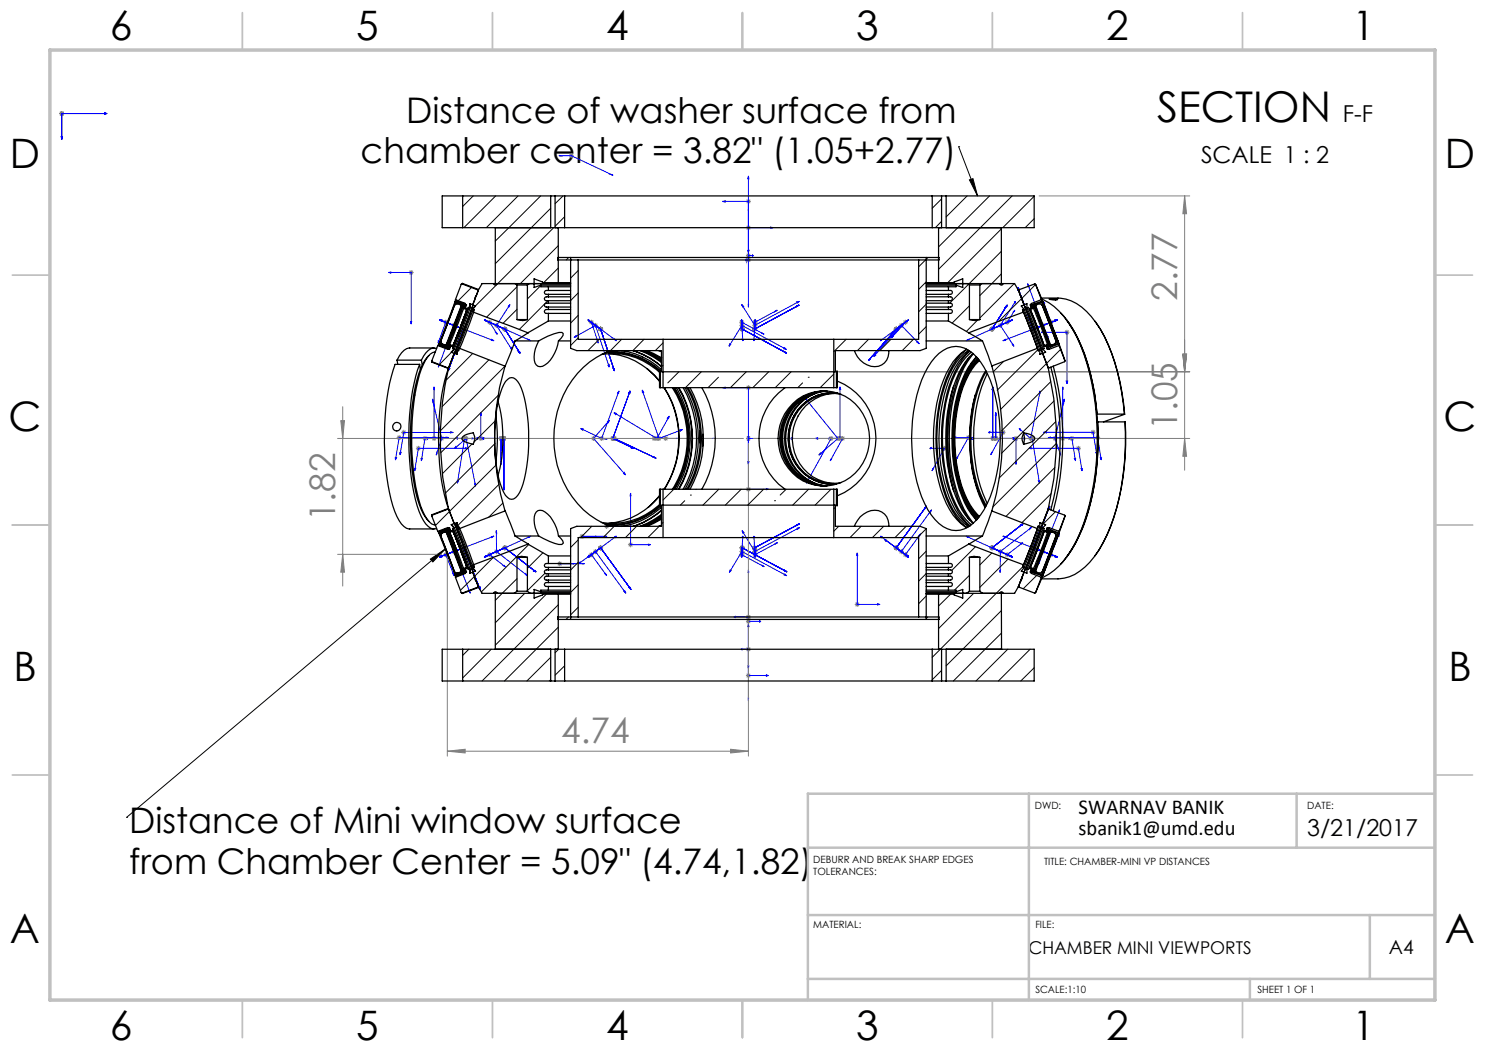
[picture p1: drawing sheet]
<svg xmlns="http://www.w3.org/2000/svg" width="297mm" height="210mm" viewBox="0 0 297 210" stroke-linecap="round" stroke-linejoin="round" font-family="sans-serif">
<defs><g id="words">
<text font-size="8.5" x="231.4" y="24.4">SECTION</text>
<g font-size="8.1">
<text x="22" y="8">6</text>
<text x="71.2" y="8">5</text>
<text x="121.2" y="8">4</text>
<text x="171.3" y="8">3</text>
<text x="221.3" y="8">2</text>
<text x="270.5" y="8">1</text>
<text x="2" y="33.6">D</text>
<text x="289" y="33.6">D</text>
<text x="1.7" y="86.1">C</text>
<text x="288.7" y="86.1">C</text>
<text x="2.7" y="136.1">B</text>
<text x="289.7" y="136.1">B</text>
<text x="2" y="188.6">A</text>
<text x="289" y="188.6">A</text>
<text x="22" y="208">6</text>
<text x="71.2" y="208">5</text>
<text x="121.2" y="208">4</text>
<text x="171.3" y="208">3</text>
<text x="221.3" y="208">2</text>
<text x="270.5" y="208">1</text>
</g>
<g font-size="7.1">
<text x="81.3" y="24.5">Distance of washer surface from</text>
<text x="72.1" y="32.6">chamber center = 3.82&quot; (1.05+2.77)</text>
<text x="25.9" y="166.7">Distance of Mini window surface</text>
<text x="25.9" y="174.7">from Chamber Center = 5.09&quot; (4.74,1.82)</text>
</g>
<g font-size="7.1" fill="#808080">
<text x="235.4" y="60.2" transform="rotate(-90 235.4 60.2)">2.77</text>
<text x="235.4" y="86.1" transform="rotate(-90 235.4 86.1)">1.05</text>
<text x="67" y="104.2" transform="rotate(-90 67 104.2)">1.82</text>
<text x="112.3" y="148.7">4.74</text>
</g>
<g font-size="4.7">
<text x="268.5" y="24.3">F-F</text>
<text x="240.2" y="32.6">SCALE 1 : 2</text>
<text x="261.4" y="167.2">3/21/2017</text>
</g>
<g font-size="4.2">
<text x="215.7" y="162.8">SWARNAV BANIK</text>
<text x="215.7" y="167">sbanik1@umd.edu</text>
</g>
<text font-size="3.9" x="277.8" y="190.9">A4</text>
<text font-size="3.5" x="205.7" y="190.9">CHAMBER MINI VIEWPORTS</text>
<g font-size="2">
<text x="207" y="161.8">DWD:</text>
<text x="261.4" y="161.8">DATE:</text>
<text x="162.6" y="172.6">DEBURR AND BREAK SHARP EDGES</text>
<text x="208.8" y="172.9">TITLE: CHAMBER-MINI VP DISTANCES</text>
<text x="162.6" y="175.1">TOLERANCES:</text>
<text x="162.6" y="185.5">MATERIAL:</text>
<text x="207.1" y="185.7">FILE:</text>
<text x="207.1" y="198.6">SCALE:1:10</text>
<text x="251.5" y="198.6">SHEET 1 OF 1</text>
</g>
</g></defs>
<path d="M191.7 29.3h.1M191.7 29.3l3.8 9.9M193.9 36l.7-.3 .9 3.5zM86.1 111.8l2.9-2-2.4 2.6zM89 109.8l-63.7 53.7M25.3 163.5h.1" fill="none" stroke="#000" stroke-width=".2"/>
<g fill="none" stroke="#00f" stroke-width=".2">
<path d="M12.2 27.3h.3l-.2 .6zM20.9 22.6l.5 .1-.5 .1zM21.4 22.7h-9.1v5.2M111.8 31.1l.3 .1zM111.8 31.1h2.5l8.3 4M122.1 34.9l.5 .2zM149.7 35.2l.1 .6h-.3zM149.7 35.2v26.2M77.7 54.5l.5-.1v.2zM77.7 54.5h4.5v10.3M144.5 40.3l.6-.1v.2zM144.5 40.3h5.2"/>
<path d="M149.2 52h.5M149.2 51.9v.2zM149.5 50.1h.3l-.1 .5zM149.7 41.7v.5v-.5M149.7 51.1h.9M149.7 45.5h4.9M150.5 51l.1 .1-.1 .2zM154.1 45.4l.5 .1-.5 .2zM203.6 57.5l.2 .4-.2 .1zM203.6 57.5l3.1 8.3 4.8-1.8M205.5 56.8l.2 .4zM205.5 56.8l3.1 8.3 1 2.4"/>
<path d="M82.1 64.3h.2l-.1 .5zM86.5 79.8l.1 .5zM86.5 79.8l1.8 7.9-1.1 3.3M86.8 77.4v.5zM86.8 77.4v10.3M87.7 68.1l.2 .2-.3 .3zM87.8 72.9l-.1 .5zM87.9 64l.5 .1v.2zM87.9 64l4.8 1.8-3.1 8.3M89.7 73.7l.2 .1-.3 .3zM91.8 62.7l-.1 .3zM91.8 62.7l-4.1 10.7"/>
<path d="M96.9 64l.4 .2zM96.9 64l4.1 1.8 3 4.8M98.3 67.9l.5 .2h-.6zM98.8 68.1l-9.7-3.7-1.5 4.2M99.2 66.6l.2 .2zM99.4 66.8l-1.5-2.4 8.3 3.7M102 60.9l-.2 .5-.1-.1zM102 60.9l-2.7 4.2 3 4.8M102.3 69.5v.4l-.2-.2zM103.8 70.3l.2 .3zM105.7 67.9l.5 .2zM114.8 67.5l.4-.4 .1 .2z"/>
<path d="M114.8 67.5l4.3-2.4 2.7 8.3M117.6 64l.3 .3zM117.6 64l2.5 1.8 2.8 8.3M119.5 68.1l.2 .5zM121.6 73.1l.2-.2v.5zM122.7 73.7l.2 .4zM123 67.9l.3 .2zM123.3 68.1l-5-3.7 1.4 4.2M123.8 78.2l-.1 .5-.2-.1zM123.8 78.2l-3.5 9.5-4.1-2M126 78.2l-.1 .5-.2-.1zM126 78.2l-3.4 9.5 4.1 2"/>
<path d="M128.4 78l.3 .4-.2 .2zM128.4 78l3.4 9.7 4.7-1.8M144.5 77.5l.6-.1v.3zM144.5 77.5h5.2v20.4h4M145.8 69.2l2.6-4.1 8.9 4.8M145.9 68.7l.3 .2-.4 .3zM148.3 60.9l.4 .4-.2 .1zM148.3 64l.1 .2-.2-.1zM148.3 64l.1 1.8 8.9 4.8M148.4 67.9l.3 .1-.1 .1zM149.6 60.9l.1 .5zM150.7 68l.2-.1-.1 .2z"/>
<path d="M151 64l.1 .1-.2 .1zM151 64l-.2 4.1M152.3 66.6l.5 .2zM152.8 66.8l-4.5-2.4 .3 3.7M155 62.3l.4-.3zM155.4 62l-4.4 2.4M156.8 70.3l.5 .3zM156.9 69.5l.4 .4-.6-.2zM159.3 60.4l.5-.1-.3 .3zM159.3 61.2l.5-.2-.5 .3zM159.8 61l-8.9 4.8M159.8 60.3l-8.8 4.8-2.7-4.2"/>
<path d="M161.2 79.8l.4 .3-.2 .2zM161.2 79.8l6.4 7.9-3.8 3.3M168 77.4l.1 .5h-.2zM168 77.4v10.3M174 71.8l.1-.1-.4 .3zM174.9 70.9l.3 .2-.4 .2zM176.1 68.1l.3-.2zM178.3 67.5l2.8-3.1-5 3.7M178.5 67.3l.2-.1-.4 .3zM181.5 64.1l.2-.1-.3 .2zM181.7 64l-2.5 1.8-5.5 6.2M183.6 68.3l.2 .4-.4-.2z"/>
<path d="M183.8 68.7l-3.5-3.6-5.5 6.2M193.2 68.1l.5-.2zM198.5 77.4l.2 .5h-.3zM198.5 77.4v10.3M200.6 68.1l.4-.2 .1 .2zM201.4 61l-.2 .3zM201.4 61l-3 4.8M202.1 64.1l.4-.1-.5 .2zM202.5 64l-9.3 4.1M202.5 68.7l.3 .5-.3-.3zM202.9 60.4l.2-.1-.1 .3zM203 62l-.1 .3h-.2z"/>
<path d="M203 62l-1.6 2.4M203.1 60.3l-3 4.8 2.7 4.1M208 78.2v.5l-.1-.1zM208 78.2l-1.9 9.5-2.3-2M208.2 66.5l.6-.2v.3zM208.2 66.5h5.2v10.2M208.7 60.3l.3 .4-.3 .1zM208.7 60.3l1.5 4.1-9.6 3.7M209.5 67.1l.1 .4zM210.9 64.1l.6-.1-.5 .3zM212.5 77.4l.1 .5zM212.5 77.4v10.3"/>
<path d="M212.9 79.8l-.1 .5zM212.9 79.8l-1.9 7.9 1.1 3.3M213.3 76.2h.2l-.1 .5zM79.1 91.5h.2l-.2 .5zM80 90.5h.2l-.2 .4zM82.9 93.7h.2l-.2 .4zM84.2 91.7h.3l-.2 .4zM84.3 92.1l.7-4.4h15.8v10.3M85.5 87.6v.2l-.1-.1zM87.3 90.6l-.1 .4zM88 87.7l.5-.1-.1 .2zM89.2 87.4l.5 .1-.5 .1z"/>
<path d="M89.7 87.5h-9.9l-.7 4.5M90.1 86.4l.5 .1-.5 .1zM90.6 86.5h-9.8l-.8 4.4M90.9 89.7l2.3-2 1.9 9.5M91.2 89.4v.2l-.3 .1zM91.2 87.7l.3-.1v.2zM91.4 96.2h.3l-.2 .4zM92.9 87.7l-1.4 8.9M93.1 89.6l.5 .1-.6 .1zM93.6 89.7h-9.9l-.8 4.4M94.4 87.6l.5 .1-.5 .1zM95 96.8l.1-.1v.5z"/>
<path d="M95.3 87.7l.2-.1v.2zM96.2 82.5v.6h-.1zM96.2 82.5v5.2M96.3 87.7l.4-.1v.2zM100.2 92.3h.1l-.1 .5zM100.2 87.7v5.1M100.7 97.5h.2l-.1 .5zM116.2 85.7l.4 .1-.1 .2zM120.4 87.7h.4zM120.4 87.7h2.5l8.3 3.9M121.5 84.3l.4-.2-.2 .4zM121.9 84.1l-3.2 3.6 6.4 7.3"/>
<path d="M122.8 82.5l.5 .2-.1 .2zM122.8 82.5l8.6 5.2 2.4-4.5M124.8 94.5l.3 .5-.4-.3zM126.1 98.7l.1 .5h-.2zM126.1 98.7v10.2h4M126.3 89.4l.4 .3-.4-.1zM130.7 91.4l.5 .2zM130.8 87.7h12.2M131.7 87.7h.3zM133.4 87.7h.3zM133.8 83.2l-.1 .5-.2-.1zM135.2 87.7h.5z"/>
<path d="M135.9 86l.6-.1-.5 .3zM142.5 87.7h.5zM149.5 87.3h.3l-.1 .5zM149.6 92.3h.2l-.1 .5zM149.7 87.6l.1 .5h-.2zM149.7 87.7h9M153.3 97.7l.4 .2-.4 .1zM158.3 87.6l.4 .1-.4 .1zM161.5 96.2l-.2 .4zM163.1 87.7l.4-.1v.2zM163.1 87.7h5.4l-2.4 4.4M164.1 90.6l.2 .2-.5 .2z"/>
<path d="M165.7 87.7l.2-.1-.2 .2zM166.2 87.7l-4.9 8.9M166.3 91.7l-.2 .4zM167.6 87.6l.1 .1-.2 .1zM186 89.7l.2-.1-.1 .2zM186 89.7h2.9l-2.5 4.4M186.6 93.7l-.2 .4zM190.8 87.5l.2-.1-.1 .2zM190.8 87.5h2.9l-2.5 4.5M191.4 91.5l-.2 .5zM194.2 87.7l.2-.1v.2zM194.2 87.7h9v5.1"/>
<path d="M197.7 86.5l.2-.1-.1 .2zM197.7 86.5h2.9l-2.4 4.4M198.2 87.7l.3-.1v.2zM198.4 90.5l-.2 .4zM199.1 82.5l.1 .6h-.1zM199.1 82.5v5.2M202.6 87.6l.5 .1-.5 .1zM203.1 92.3h.2l-.1 .5zM203.8 85.7l.3 .1-.1 .2zM204.5 87.7l.5-.1v.2zM204.5 87.7h9.9l.7 4.4M205.8 89.7l.5-.1v.2z"/>
<path d="M205.8 89.7h9.9l.7 4.4M206.4 87.7l1.5 8.9M207.7 96.2h.2v.4zM208.7 86.5l.5-.1 .1 .2zM208.7 86.5h9.9l.8 4.4M209.7 87.5l.4-.1v.2zM209.7 87.5h9.8l.7 4.5M210.9 87.6l.5 .1-.5 .1zM212 90.6l.1 .4zM213.8 87.6l.2 .1-.2 .1zM214.9 91.7h.2v.4zM216.2 93.7h.3l-.1 .4z"/>
<path d="M219.1 90.5h.3v.4zM220.1 91.5h.2l-.1 .5zM87.9 111.4l.4-.3 .1 .2zM89.1 110.9l1.7 4.2M89.9 107.9l.2 .4zM89.9 107.9l4.2 10.7M90.5 114.7l.3-.1v.5zM92.7 109.6l3.3 8.3M93.9 118.2l.2 .4zM95.7 117.5l.3-.1v.5zM96.9 111.4l.3-.2 .2 .1zM97.9 110.9l3.1 2.4"/>
<path d="M98.2 107.3l.6-.1-.5 .3zM98.8 107.2l-10.9 4.2M99.3 106.1v.5l-.1-.1zM99.3 106.1v4.2l6.2 4.8M100.6 113.1h.2l.2 .2zM101 109.6l6.2 4.8M105.2 114.8l.3 .3-.3-.1zM105.7 107.4l.5-.2-.4 .3zM106.2 107.2l-9.3 4.2M106.8 114.2l.2-.1 .2 .3zM111.9 112.7h5M114.5 112.7h.3z"/>
<path d="M115.8 112.7l3.3-2.4 6.1 8.3M116 112.4l.2 .2-.4 .1zM116.3 112.7h.6zM116.4 107.3h5M117.6 111.4l2.5-1.8 6.1 8.3M117.8 111.1l.2 .2-.4 .1zM119 107.3h.3zM120.8 107.3h.6zM120.9 114.7l.2-.1 .2 .5zM121.3 105.3h5M122.9 107.3l.4-.1-.2 .3zM123.3 107.2l-5 3.7 3 4.2"/>
<path d="M123.9 105.3h.3zM124.8 118.3l.2-.1 .2 .4zM125.7 105.3h.6zM125.8 117.5l.1-.1 .3 .5zM129.7 108.8l.4 .1-.4 .2zM145.9 114.5l2.5-4.2 8.9 4.8M146 114l.2 .1-.3 .4zM148.2 111.2l.2 .1-.1 .1zM148.3 110.9l4.5 2.4M148.4 106.1l.4 .4-.2 .1zM148.4 109.6l9 4.8M148.6 107.2l.1 .3-.3-.1z"/>
<path d="M148.6 107.2l-.3 4.2M149.7 114l.1 .5h-.2zM149.7 114v26.2M150.8 107.2l.1 .2-.2 .1zM150.8 107.2l.2 4.2M150.9 111.3l.2-.1-.1 .2zM152.4 113.1l.4 .2zM155 108.7l.5-.2-.5 .3zM155.5 108.5l-4.5 2.4M157 114.1l.4 .3zM157 114.8l.3 .3-.5-.1zM159.4 104.9l.5-.1-.5 .2z"/>
<path d="M159.4 105.6l.5-.1-.4 .4zM159.9 104.8l-9 4.8M159.9 105.5l-8.9 4.8-2.6-4.2M171.4 110.6l.2 .5h-.3zM171.4 110.6v10.3h4.6M176.1 107.2l.3 .1-.1 .2zM176.1 107.2l5.6 4.2M176.9 107.9l.4 .1-.1 .3zM181.6 111.1l.1 .3-.3-.1zM184.1 106.8l-.2 .4-.1-.1zM184.1 106.8l-3 4.1M185.3 101.2l-.2 .5-.2-.1z"/>
<path d="M185.3 101.2l-6.1 8.4M185.9 102.4l.4-.4-.2 .5zM186.3 102l-6 8.3-3.4-2.4M193.2 107.2l.5 .2-.2 .1zM193.2 107.2l8.2 3.7 3.1-2.4M200 114.1l.1-.1-.1 .5zM200.6 107.2l.5 .1-.1 .2zM202 111.3l.2-.1 .3 .2zM204.1 108.7l.4-.2-.2 .3zM204.2 104.9l.4-.1-.2 .2zM204.6 104.8l-6.2 4.8 4.1 1.8M206 105.6l.3-.1-.3 .4z"/>
<path d="M206.3 105.5l-6.2 4.8-.1 4.2M207.9 112.4l-.1 .3zM209.9 101.2v.5l-.2-.1zM209.9 101.2l-3.2 8.4 4.8 1.8M211 111.1l.5 .3-.6-.1zM211.8 106.8v.4l-.2-.1zM211.8 106.8l-1.6 4.1-9.6-3.7M211.9 102l-.2 .5zM211.9 102l-3.3 8.3-.8 2.4M146.8 123.4l.3-.1v.2zM146.8 123.4h2.9M148.2 129.8l.2-.1v.3z"/>
<path d="M148.2 129.8h1.5M149.6 133.2h.2l-.1 .5zM149.6 139.6l.1 .6zM149.7 124.8l.1 .5h-.2zM149.7 135.1h4M149.7 124.3h2.5M151.9 124.1l.3 .2-.3 .1zM153.3 135l.4 .1-.4 .1zM175.5 120.7l.5 .2-.5 .1z"/>
</g>
<g fill="none" stroke="#808080" stroke-width=".2">
<path d="M11.9 22.7h.9M12 22.4l.7 .7M12.3 22.2v1M12.7 22.4l-.7 .7M113.8 31.1h1M113.9 30.8l.7 .7M114.3 30.6v1M114.6 30.8l-.7 .7M149.3 39.9l.7 .7M149.7 39.8v1M150 39.9l-.7 .7M207.8 39.2h30.1"/>
<path d="M236.9 39.2l.4 3.5h-.7zM236.9 39.2v54.8M81.7 54.5h1M81.9 54.1l.7 .7M82.2 54v1M82.6 54.1l-.7 .7M149.2 52h1M149.2 40.3h1M149.2 51.1h1M149.2 45.5h1M149.3 51.6l.7 .7M149.3 50.8l.7 .7"/>
<path d="M149.3 45.2l.7 .7M149.7 45v1M149.7 50.6v1.9M150 51.6l-.7 .7M150 50.8l-.7 .7M150 45.2l-.7 .7M88.7 64.4h1M88.8 64.1l.7 .7M89.1 64v1M89.5 64.1l-.7 .7M90.3 65.1h1M90.4 64.7l.7 .7"/>
<path d="M90.8 64.6v1M91.1 64.7l-.7 .7M92.2 65.8h1M92.4 65.5l.7 .7M92.7 65.3v1M93.1 65.5l-.7 .7M97.4 64.4h1M97.6 64.1l.7 .7M97.9 64v1M98.3 64.1l-.7 .7M98.8 65.1h1M99 64.7l.7 .7"/>
<path d="M99.3 64.6v1M99.7 64.7l-.7 .7M100.5 65.8h1M100.6 65.5l.7 .7M101 65.3v1M101.3 65.5l-.7 .7M117.8 64.4h1M117.9 64.1l.7 .7M118.3 64v1M118.6 65.1h1M118.6 64.1l-.7 .7M118.7 64.7l.8 .7"/>
<path d="M119.1 64.6v1M119.5 64.7l-.8 .7M119.6 65.8h1M119.8 65.5l.7 .7M120.1 65.3v1M120.5 65.5l-.7 .7M147.8 64.4h1.1M147.9 65.1h1M147.9 65.8h1M148 64.1l.7 .7M148 64.7l.7 .7M148.1 65.5l.7 .7"/>
<path d="M148.3 64v1M148.4 64.6v1M148.4 65.3v1M148.7 64.1l-.7 .7M148.7 64.7l-.7 .7M148.8 65.5l-.7 .7M149.2 77.5h1M149.3 77.2l.7 .7M149.7 77v1.1M150 77.2l-.7 .7M150.4 65.8h1M150.5 65.1h1"/>
<path d="M150.5 64.4h1M150.6 65.5l.7 .7M150.6 64.7l.7 .7M150.6 64.1l.7 .7M150.9 65.3v1M151 64.6v1M151 64v1M151.3 65.5l-.7 .7M151.3 64.7l-.7 .7M151.3 64.1l-.7 .7M167.7 74.4h70.2M178.8 65.8h.9"/>
<path d="M178.9 65.5l.7 .7M179.2 65.3v1M179.6 65.5l-.7 .7M179.7 65.1h1.1M179.9 64.7l.7 .7M180.3 64.6v1M180.6 64.4h1M180.6 64.7l-.7 .7M180.7 64.1l.7 .7M181.1 64v1M181.4 64.1l-.7 .7M197.9 65.8h1"/>
<path d="M198 65.5l.8 .7M198.4 65.3v1M198.8 65.5l-.8 .7M199.6 65.1h1M199.7 64.7l.7 .7M200.1 64.6v1M200.4 64.7l-.7 .7M200.9 64.4h1M201.1 64.1l.7 .7M201.4 64v1M201.8 64.1l-.7 .7M206.1 65.8h1.1"/>
<path d="M206.3 65.5l.7 .7M206.7 65.3v1M207 65.5l-.7 .7M208.1 65.1h1M208.2 64.7l.8 .7M208.6 64.6v1M209 64.7l-.8 .7M209.7 64.4h1M209.8 64.1l.7 .7M210.2 64v1M210.5 64.1l-.7 .7M212.9 66.5h1"/>
<path d="M213 66.1l.7 .7M213.4 66v.9M213.7 66.1l-.7 .7M236.6 70.8h.7l-.4 3.6zM67.5 87.7h81.2M68.2 84.1h.7l-.4 3.6zM68.5 81.3v35.9M79.3 87.5h1M79.5 87.2l.7 .7M79.8 87v1M80.2 87.2l-.7 .7M80.2 86.5h1"/>
<path d="M80.4 86.1l.7 .7M80.8 86v1M81.1 86.1l-.7 .7M83.2 89.7h1M83.3 89.3l.7 .7M83.7 89.2v1M84 89.3l-.7 .7M84.6 87.3l.7 .7M85 87.2v1M85.3 87.3l-.7 .7M86.5 87.3l.7 .7M86.8 87.2v1"/>
<path d="M87.2 87.3l-.7 .7M88 87.3l.7 .7M88.3 87.2v1M88.7 87.3l-.7 .7M92.6 87.3l.7 .7M92.9 87.3l.7 .7M92.9 87.2v1M93.2 87.2v1M93.3 87.3l-.7 .7M93.6 87.3l-.7 .7M95.8 87.3l.7 .7M96.2 87.2v1"/>
<path d="M96.5 87.3l-.7 .7M99.9 87.3l.7 .7M100.2 87.2v1M100.4 87.3l.7 .7M100.6 87.3l-.7 .7M100.8 87.2v1M101.1 87.3l-.7 .7M118.4 87.3l.7 .7M118.7 87.2v1M119.1 87.3l-.7 .7M120 87.3l.7 .7M120.3 87.2v1"/>
<path d="M120.7 87.3l-.7 .7M122.2 87.3l.7 .7M122.5 87.3l.7 .7M122.6 87.2v1M122.9 87.2v1M122.9 87.3l-.7 .7M123.2 87.3l-.7 .7M130.5 87.3l.7 .7M130.8 87.2v1M131 87.3l.7 .7M131.2 87.3l-.7 .7M131.4 87.2v1"/>
<path d="M131.4 87.3l.8 .7M131.7 87.3l-.7 .7M131.8 87.2v1M132.2 87.3l-.8 .7M132.8 87.3l.7 .7M133.1 87.2v1M133.5 87.3l-.7 .7M149.2 87.7h1M149.2 97.9h1M149.3 97.5l.7 .7M149.3 87.3l.7 .7M149.7 87.2v1"/>
<path d="M149.7 88.7v62.5M150 97.5l-.7 .7M150 87.3l-.7 .7M150.7 87.7h87.2M165.9 87.3l.7 .7M166.2 87.2v1M166.6 87.3l-.7 .7M167.2 87.3l.7 .7M167.6 87.2v1M167.6 87.3l.7 .7M167.9 87.3l-.7 .7M168 87.2v1"/>
<path d="M168.2 87.3l.7 .7M168.3 87.3l-.7 .7M168.5 87.2v1M168.9 87.3l-.7 .7M188.4 89.7h1M188.5 89.3l.7 .7M188.9 89.2v1M189.2 89.3l-.7 .7M193.2 87.5h1M193.3 87.2l.7 .7M193.7 87v1M194 87.2l-.7 .7"/>
<path d="M198.2 87.3l.7 .7M198.5 87.2v1M198.8 87.3l.7 .7M198.9 87.3l-.7 .7M199.1 87.2v1M199.5 87.3l-.7 .7M200.1 86.5h1M200.3 86.1l.7 .7M200.6 86v1M201 86.1l-.7 .7M202.8 87.3l.8 .7M203.2 87.2v1"/>
<path d="M203.6 87.3l-.8 .7M205.8 87.3l.7 .7M206.1 87.3l.7 .7M206.1 87.2v1M206.4 87.2v1M206.5 87.3l-.7 .7M206.8 87.3l-.7 .7M210.6 87.3l.8 .7M211 87.2v1M211.4 87.3l-.8 .7M212.2 87.3l.7 .7M212.5 87.2v1"/>
<path d="M212.9 87.3l-.7 .7M214 87.3l.7 .7M214.4 87.2v1M214.7 87.3l-.7 .7M215.2 89.7h1M215.3 89.3l.7 .7M215.7 89.2v1M216 89.3l-.7 .7M218.1 86.5h1M218.3 86.1l.7 .7M218.6 86v1M219 86.1l-.7 .7"/>
<path d="M219 87.5h1M219.2 87.2l.7 .7M219.5 87v1M219.9 87.2l-.7 .7M236.9 87.7l.4 3.6h-.7zM67.5 110.9h20.8M68.5 110.9l.4 3.5h-.7zM88.7 110.9h1M88.8 110.6l.7 .7M89.1 110.4v1M89.5 111.8v39.4M89.5 110.6l-.7 .7"/>
<path d="M90.3 110.3h1M90.4 110l.7 .7M90.8 109.8v1M91.1 110l-.7 .7M92.2 109.6h1M92.4 109.2l.7 .7M92.7 109.1v1M93.1 109.2l-.7 .7M97.4 110.9h1M97.6 110.6l.7 .7M97.9 110.4v1M98.3 110.6l-.7 .7"/>
<path d="M98.8 110.3h1M99 110l.7 .7M99.3 109.8v1M99.7 110l-.7 .7M100.5 109.6h1M100.6 109.2l.7 .7M101 109.1v1M101.3 109.2l-.7 .7M111.4 112.7h1M111.6 112.4l.7 .7M111.9 112.2v1M112.3 112.4l-.7 .7"/>
<path d="M115.9 107.3h1M116.1 106.9l.7 .7M116.4 106.8v1M116.8 106.9l-.7 .7M117.8 110.9h1M117.9 110.6l.7 .7M118.3 110.4v1M118.6 110.3h1M118.6 110.6l-.7 .7M118.7 110l.8 .7M119.1 109.8v1M119.5 110l-.8 .7"/>
<path d="M119.6 109.6h1M119.8 109.2l.7 .7M120.1 109.1v1M120.5 109.2l-.7 .7M120.8 105.3h1M121 104.9l.7 .7M121.3 104.8v1M121.7 104.9l-.7 .7M125.6 108.9h1M125.8 108.6l.7 .7M126.1 108.4v1.1M126.5 108.6l-.7 .7"/>
<path d="M147.8 110.9h1.1M147.9 110.3h1M147.9 109.6h1M148 110.6l.7 .7M148 110l.7 .7M148.1 109.2l.7 .7M148.3 110.4v1M148.4 109.8v1M148.4 109.1v1M148.7 110.6l-.7 .7M148.7 110l-.7 .7M148.8 109.2l-.7 .7"/>
<path d="M150.4 109.6h1M150.5 110.3h1M150.5 110.9h1M150.6 109.2l.7 .7M150.6 110l.7 .7M150.6 110.6l.7 .7M150.9 109.1v1M151 109.8v1M151 110.4v1M151.3 109.2l-.7 .7M151.3 110l-.7 .7M151.3 110.6l-.7 .7"/>
<path d="M178.8 109.6h.9M178.9 109.2l.7 .7M179.2 109.1v1M179.6 109.2l-.7 .7M179.7 110.3h1.1M179.9 110l.7 .7M180.3 109.8v1M180.6 110.9h1M180.6 110l-.7 .7M180.7 110.6l.7 .7M181.1 110.4v1M181.4 110.6l-.7 .7"/>
<path d="M197.9 109.6h1M198 109.2l.8 .7M198.4 109.1v1M198.8 109.2l-.8 .7M199.6 110.3h1M199.7 110l.7 .7M200.1 109.8v1M200.4 110l-.7 .7M200.9 110.9h1M201.1 110.6l.7 .7M201.4 110.4v1M201.8 110.6l-.7 .7"/>
<path d="M206.1 109.6h1.1M206.3 109.2l.7 .7M206.7 109.1v1M207 109.2l-.7 .7M208.1 110.3h1M208.2 110l.8 .7M208.6 109.8v1M209 110l-.8 .7M209.7 110.9h1M209.8 110.6l.7 .7M210.2 110.4v1M210.5 110.6l-.7 .7"/>
<path d="M149.2 123.4h1M149.2 135.1h1M149.2 124.3h1M149.2 129.8h1M149.3 123l.7 .7M149.3 134.8l.7 .7M149.3 123.9l.7 .7M149.3 129.5l.7 .7M150 123l-.7 .7M150 134.8l-.7 .7M150 123.9l-.7 .7M150 129.5l-.7 .7"/>
<path d="M171 120.9h.9M171.1 120.5l.7 .7M171.4 120.4v1M171.8 120.5l-.7 .7M89.5 150.2l3.5-.3v.7zM89.5 150.2h60.2M146.1 149.9l3.6 .3-3.6 .4z"/>
</g>
<g fill="none" stroke="#c0c0c0" stroke-width=".35">
<path d="M48.5 2.5v7.5M98.5 2.5v7.5M148.5 2.5v7.5M198.5 2.5v7.5M248.5 2.5v7.5M2.5 55h7.5M287 55h7.5M2.5 105h7.5M287 105h7.5M2.5 155h7.5M287 155h7.5M48.5 200v7.5"/>
<path d="M98.5 200v7.5M148.5 200v7.5M198.5 200v7.5M248.5 200v7.5"/>
</g>
<path d="M205.8 158.7v41.3M259.3 158.7v10.8M287 158.7h-125.4v41.3M161.6 169.5h125.4M161.6 195.8h125.4M161.6 183h125.4M250 195.8v4.2M274 183v12.8" fill="none" stroke="#c0c0c0" stroke-width=".5"/>
<path d="M10 10h277v190h-277z" fill="none" stroke="#c0c0c0" stroke-width=".7"/>
<path d="M86.1 111.8l2.9-2-2.4 2.6zM193.9 36l.7-.3 .9 3.5z" fill="#000"/>
<path d="M12.2 27.3h.3l-.2 .6zM20.9 22.6l.5 .1-.5 .1zM12.2 27.3h.3l-.2 .6zM20.9 22.6l.5 .1-.5 .1zM116.3 112.7h.6zM114.5 112.7h.3zM133.8 83.2l-.1 .5-.2-.1zM122.8 82.5l.5 .2-.1 .2zM120.8 107.3h.6zM119 107.3h.3zM125.7 105.3h.6zM123.9 105.3h.3zM135.9 86l.6-.1-.5 .3zM128.4 78l.3 .4-.2 .2zM135.2 87.7h.5zM133.4 87.7h.3zM131.7 87.7h.3zM142.5 87.7h.5zM202.1 64.1l.4-.1-.5 .2zM201.4 61l-.2 .3zM202.5 68.7l.3 .5-.3-.3zM202.9 60.4l.2-.1-.1 .3zM202.1 64.1l.4-.1-.5 .2zM201.4 61l-.2 .3zM203 62l-.1 .3h-.2zM193.2 68.1l.5-.2zM202.1 64.1l.4-.1-.5 .2zM201.4 61l-.2 .3zM111.8 31.1l.3 .1zM122.1 34.9l.5 .2zM120.4 87.7h.4zM130.7 91.4l.5 .2zM126.3 89.4l.4 .3-.4-.1zM126 78.2l-.1 .5-.2-.1zM126.3 89.4l.4 .3-.4-.1zM126 78.2l-.1 .5-.2-.1zM116.2 85.7l.3 .3 .1-.2zM123.8 78.2l-.3 .4 .2 .1zM120.4 87.7h.4zM130.7 91.4l.5 .2zM121.5 84.3l.2 .2 .2-.4zM124.8 94.5l-.1 .2 .4 .3zM175.5 120.7l.5 .2-.5 .1zM171.4 110.6l.2 .5h-.3zM202.6 87.6l.5 .1-.5 .1zM198.5 77.4l.2 .5h-.3zM199.1 82.5l.1 .6h-.1zM194.2 87.7l.2-.1v.2zM199.1 82.5l.1 .6h-.1zM194.2 87.7l.2-.1v.2zM203.1 92.3l.1 .5 .1-.5zM198.2 87.7l.3 .1v-.2zM202.6 87.6l.5 .1-.5 .1zM198.5 77.4l.2 .5h-.3zM203.8 85.7l.2 .3 .1-.2zM208 78.2l-.1 .4 .1 .1zM129.7 108.8l.4 .1-.4 .2zM126.1 98.7l.1 .5h-.2zM146.8 123.4l.3-.1v.2zM149.6 133.2h.2l-.1 .5zM153.3 135l.4 .1-.4 .1zM149.7 124.8l.1 .5h-.2zM151.9 124.1l.3 .2-.3 .1zM149.7 114l.1 .5h-.2zM153.3 97.7l.4 .2-.4 .1zM149.7 87.6l.1 .5h-.2zM208.2 66.5l.6-.2v.3zM213.3 76.2h.2l-.1 .5zM149.2 51.9v.2zM149.7 41.7v.5zM144.5 40.3l.6-.1v.2zM149.5 50.1h.3l-.1 .5zM150.5 51v.3l.1-.2zM149.6 60.9l.1 .5zM144.5 77.5l.6-.1v.3zM149.5 87.3h.3l-.1 .5zM148.2 129.8l.2-.1v.3zM149.6 139.6l.1 .6zM219.1 90.5l.3 .4v-.4zM208.7 86.5l.6 .1-.1-.2zM213.8 87.6l.2 .1-.2 .1zM212.5 77.4l.1 .5zM220.1 91.5l.1 .5 .1-.5zM209.7 87.5l.4 .1v-.2zM216.2 93.7l.2 .4 .1-.4zM205.8 89.7l.5 .1v-.2zM212 90.6l.1 .4zM212.9 79.8l-.1 .5zM214.9 91.7l.2 .4v-.4zM204.5 87.7l.5 .1v-.2zM210.9 87.6v.2l.5-.1zM207.7 96.2l.2 .4v-.4zM198.4 90.5l-.2 .4zM197.7 86.5l.1 .1 .1-.2zM163.1 87.7l.4 .1v-.2zM168 77.4l-.1 .5h.2zM191.4 91.5l-.2 .5zM190.8 87.5l.1 .1 .1-.2zM186.6 93.7l-.2 .4zM186 89.7l.1 .1 .1-.2zM164.1 90.6l-.3 .4 .5-.2zM161.2 79.8l.2 .5 .2-.2zM166.3 91.7l-.2 .4zM165.7 87.7v.1l.2-.2zM167.6 87.6l-.1 .2 .2-.1zM161.5 96.2l-.2 .4zM154.1 45.4l.5 .1-.5 .2zM149.7 35.2l.1 .6h-.3zM80 90.5h.2l-.2 .4zM90.1 86.4l.5 .1-.5 .1zM85.5 87.6l-.1 .1 .1 .1zM86.8 77.4v.5zM79.1 91.5h.2l-.2 .5zM89.2 87.4l.5 .1-.5 .1zM82.9 93.7h.2l-.2 .4zM93.1 89.6l.5 .1-.6 .1zM87.3 90.6l-.1 .4zM86.5 79.8l.1 .5zM84.2 91.7h.3l-.2 .4zM94.4 87.6l.5 .1-.5 .1zM88 87.7l.5-.1-.1 .2zM91.4 96.2h.3l-.2 .4zM149.6 92.3h.2l-.1 .5zM158.3 87.6l.4 .1-.4 .1zM77.7 54.5l.5-.1v.2zM82.1 64.3h.2l-.1 .5zM96.3 87.7l.4-.1v.2zM100.7 97.5h.2l-.1 .5zM100.2 92.3v.5l.1-.5zM95.3 87.7l.2 .1v-.2zM100.2 92.3v.5l.1-.5zM95.3 87.7l.2 .1v-.2zM96.2 82.5v.6h-.1zM91.2 87.7l.3-.1v.2zM96.3 87.7l.4-.1v.2zM100.7 97.5h.2l-.1 .5zM91.2 89.4v.2l-.3 .1zM95 96.8l.1-.1v.5zM96.9 64l.4 .2zM103.8 70.3l.2 .3zM102 60.9l-.3 .4 .1 .1zM102.3 69.5l-.2 .2 .2 .2zM96.9 64l.4 .2zM103.8 70.3l.2 .3zM99.2 66.6l.2 .2zM105.7 67.9l.5 .2zM96.9 64l.4 .2zM103.8 70.3l.2 .3zM87.9 111.4l.4-.3 .1 .2zM95.7 117.5l.3-.1v.5zM89.9 107.9l.2 .4zM93.9 118.2l.2 .4zM87.9 111.4l.4-.3 .1 .2zM95.7 117.5l.3-.1v.5zM90.5 114.7l.3-.1v.5zM98.2 107.3l.6-.1-.5 .3zM87.9 111.4l.4-.3 .1 .2zM95.7 117.5l.3-.1v.5zM87.9 64l.5 .1v.2zM89.7 73.7l.2 .1-.3 .3zM91.8 62.7l-.1 .3zM87.8 72.9l-.1 .5zM87.9 64l.5 .1v.2zM89.7 73.7l.2 .1-.3 .3zM87.7 68.1l.2 .2-.3 .3zM98.3 67.9l.5 .2h-.6zM87.9 64l.5 .1v.2zM89.7 73.7l.2 .1-.3 .3zM96.9 111.4l.3-.2 .2 .1zM106.8 114.2l.2-.1 .2 .3zM99.3 106.1l-.1 .4 .1 .1zM105.2 114.8v.2l.3 .1zM96.9 111.4l.3-.2 .2 .1zM106.8 114.2l.2-.1 .2 .3zM100.6 113.1h.2l.2 .2zM105.7 107.4l.5-.2-.4 .3zM96.9 111.4l.3-.2 .2 .1zM106.8 114.2l.2-.1 .2 .3zM210.9 64.1l.6-.1-.5 .3zM203.6 57.5l.2 .4-.2 .1zM209.5 67.1l.1 .4zM205.5 56.8l.2 .4zM210.9 64.1l.6-.1-.5 .3zM203.6 57.5l.2 .4-.2 .1zM208.7 60.3l.3 .4-.3 .1zM200.6 68.1l.4-.2 .1 .2zM210.9 64.1l.6-.1-.5 .3zM203.6 57.5l.2 .4-.2 .1zM151 64l-.1 .2 .2-.1zM159.3 61.2v.1l.5-.3zM148.3 60.9l.2 .5 .2-.1zM159.3 60.4l.2 .2 .3-.3zM151 64l-.1 .2 .2-.1zM159.3 61.2v.1l.5-.3zM155 62.3l.4-.3zM150.7 68l.1 .1 .1-.2zM151 64l-.1 .2 .2-.1zM159.3 61.2v.1l.5-.3zM117.8 111.1l.2 .2-.4 .1zM125.8 117.5l.1-.1 .3 .5zM116 112.4l.2 .2-.4 .1zM124.8 118.3l.2-.1 .2 .4zM117.8 111.1l.2 .2-.4 .1zM125.8 117.5l.1-.1 .3 .5zM120.9 114.7l.2-.1 .2 .5zM122.9 107.3l.4-.1-.2 .3zM117.8 111.1l.2 .2-.4 .1zM125.8 117.5l.1-.1 .3 .5zM181.5 64.1l-.1 .1 .3-.2zM174 71.8l-.3 .2 .4-.3zM183.6 68.3l-.2 .2 .4 .2zM174.9 70.9l-.1 .4 .4-.2zM181.5 64.1l-.1 .1 .3-.2zM174 71.8l-.3 .2 .4-.3zM178.5 67.3l-.2 .2 .4-.3zM176.1 68.1l.3-.2zM181.5 64.1l-.1 .1 .3-.2zM174 71.8l-.3 .2 .4-.3zM211 111.1l.5 .3-.6-.1zM209.9 101.2v.5l-.2-.1zM207.9 112.4l-.1 .3zM211.9 102l-.2 .5zM211 111.1l.5 .3-.6-.1zM209.9 101.2v.5l-.2-.1zM211.8 106.8v.4l-.2-.1zM200.6 107.2l.5 .1-.1 .2zM211 111.1l.5 .3-.6-.1zM209.9 101.2v.5l-.2-.1zM202 111.3l.2-.1 .3 .2zM204.2 104.9l.4-.1-.2 .2zM200 114.1l.1-.1-.1 .5zM206 105.6l.3-.1-.3 .4zM202 111.3l.2-.1 .3 .2zM204.2 104.9l.4-.1-.2 .2zM204.1 108.7l.4-.2-.2 .3zM193.2 107.2l.5 .2-.2 .1zM202 111.3l.2-.1 .3 .2zM204.2 104.9l.4-.1-.2 .2zM148.3 64l-.1 .1 .2 .1zM156.8 70.3l.5 .3zM145.9 68.7l.3 .2-.4 .3zM156.9 69.5l.4 .4-.6-.2zM148.3 64l-.1 .1 .2 .1zM156.8 70.3l.5 .3zM152.3 66.6l.5 .2zM148.4 67.9l.2 .2 .1-.1zM148.3 64l-.1 .1 .2 .1zM156.8 70.3l.5 .3zM148.2 111.2l.2 .1-.1 .1zM157 114.1l.4 .3zM146 114l.2 .1-.3 .4zM157 114.8l.3 .3-.5-.1zM148.2 111.2l.2 .1-.1 .1zM157 114.1l.4 .3zM152.4 113.1l.4 .2zM148.6 107.2l.1 .3-.3-.1zM148.2 111.2l.2 .1-.1 .1zM157 114.1l.4 .3zM150.9 111.3l.2-.1-.1 .2zM159.4 104.9l.5-.1-.5 .2zM148.4 106.1l.2 .5 .2-.1zM159.4 105.6l.1 .3 .4-.4zM150.9 111.3l.2-.1-.1 .2zM159.4 104.9l.5-.1-.5 .2zM155 108.7l.5-.2-.5 .3zM150.8 107.2l.1 .2-.2 .1zM150.9 111.3l.2-.1-.1 .2zM159.4 104.9l.5-.1-.5 .2zM181.6 111.1l.1 .3-.3-.1zM185.3 101.2l-.2 .5-.2-.1zM176.9 107.9l.3 .4 .1-.3zM185.9 102.4l.2 .1 .2-.5zM181.6 111.1l.1 .3-.3-.1zM185.3 101.2l-.2 .5-.2-.1zM184.1 106.8l-.2 .4-.1-.1zM176.1 107.2l.3 .1-.1 .2zM181.6 111.1l.1 .3-.3-.1zM185.3 101.2l-.2 .5-.2-.1zM117.6 64l.3 .3zM122.7 73.7l.2 .4zM114.8 67.5l.4-.4 .1 .2zM121.6 73.1l.2-.2v.5zM117.6 64l.3 .3zM122.7 73.7l.2 .4zM119.5 68.1l.2 .5zM123 67.9l.3 .2zM117.6 64l.3 .3zM122.7 73.7l.2 .4z" fill="#00f"/>
<g fill="#808080">
<path d="M146.1 149.9l3.6 .3-3.6 .4zM89.5 150.2l3.5-.3v.7z"/>
<path d="M68.2 84.1h.7l-.4 3.6zM68.5 110.9l.4 3.5h-.7z"/>
<path d="M236.9 87.7l.4 3.6h-.7zM236.6 70.8h.7l-.4 3.6zM236.6 70.8h.7l-.4 3.6zM236.9 39.2l.4 3.5h-.7z"/>
</g>
<g fill="none" stroke="#000" stroke-width=".2">
<path d="M94.7 39.2l-2.2 2.1M99.1 39.2l-6.3 6.3M103.6 39.2l-6.3 6.3M108.1 39.2l-9 9M112.6 39.2l-1.6 1.5M188.3 39.8l-1.9 1.9M193.4 39.2l-4.2 4.2M197.9 39.2l-10.2 10.2M202.4 39.2l-14.7 14.7M206.8 39.3l-6.2 6.2M94.3 57.5l-2.6 2.6M103.4 57.4l-6.1 6"/>
<path d="M108.2 57.1l-2.7 2.7M110.1 41.7l-11 11M110.7 45.5l-15.6 15.7M111.7 53.6l-3 2.9M111.7 49.1l-7.6 7.6M112.9 43.3l-1.9 2M113.7 51.5l-.5 .5M115.6 54.1l-1.5 1.5M115.6 58.6l-1.5 1.5M185.1 52l-1.4 1.4M185.2 56.4l-1.5 1.5M185.6 51.5l-.4 .3"/>
<path d="M188.3 44.3l-1.2 1.2M193.7 56.9l-3.8 3.7M200.3 54.8l-4.3 4.3M200.3 45.8l-10.8 10.7M200.3 50.3l-6.4 6.4M202.8 56.7l-6.8 6.9M204.3 59.7l-4.6 4.6M206.8 43.7l-1.8 1.8M207.1 56.9l-2.7 2.7M90.3 70.5l-2.4 2.4M91.4 60.4l-.1 .1M94.5 70.7l-5.2 5.3"/>
<path d="M97.8 72l-9.4 9.3M99.8 78.9l-11.6 11.6M101 73.3l-12.9 12.8M103.4 61.9l-2.8 2.8M109.6 60.1l-5.7 5.8M115.6 67.6l-1.5 1.5M115.6 63.1l-1.5 1.5M119.8 67.9l-2.2 2.2M124.3 67.9l-2.2 2.2M128.8 67.9l-2.2 2.2M132.6 68.6l-1.5 1.5M132.6 73.1l-.3 .3"/>
<path d="M135.8 74.4l-2.2 2.2M140.3 74.4l-3.2 3.1M143.7 75.5l-2.1 2M149.3 74.4l-3.2 3.1M153.7 74.4l-3.1 3.1M158.2 74.4l-3.2 3.1M160.5 76.6l-.9 .9M161.6 75.5h.1M166.8 74.8l-2.8 2.7M167.4 74.3l-.2 .1M169.2 67.9l-2.4 2.4M173.7 67.9l-2.2 2.2"/>
<path d="M178.2 67.9l-2.2 2.2M182.7 67.9l-2.3 2.2M185.2 65.3l-1.5 1.5M185.2 60.8l-1.5 1.6M193.9 61.2l-3.5 3.4M195.5 64l-2.2 2.3M200.7 72.3l-2.1 2.1M207.6 69.9l-8.2 8.2M208.2 60.3l-.2 .2M210.1 76.3l-9.8 9.8M212.1 69.9l-12 12M94.4 88.8l-5.9 5.9"/>
<path d="M99 88.7l-9.9 9.9M99.2 84.1l-4.4 4.3M99.3 92.9l-12.2 12.2M99.8 96.8l-8.4 8.5M134.8 97.9l-2.2 2.1M138.1 99h.1M139.2 97.9h.1M143.8 97.9l-3.2 3.1M148.2 97.9l-3.1 3.1M152.7 97.9l-3.2 3.1M157.2 97.9l-1.2 1.1M161.7 97.9l-3.2 3.1"/>
<path d="M166.1 97.9l-3.1 3.1M210.2 98.7l-5.8 5.8M210.8 80.2l-10.5 10.5M211 93.5l-9.8 9.8M211.1 84.3l-11.3 11.3M211.3 88.7l-12.8 12.7M90.6 106l-.2 .3M98.7 111.4l-6.6 6.7M100.6 100.6l-2.9 2.9M103.4 115.7l-4.3 4.4M105 118.7l-5.9 5.9M105.7 108.9l-9.4 9.5"/>
<path d="M108.6 110.6l-3.1 3.1M109 114.6l-3.6 3.6M109.3 118.8l-10.2 10.2M109.7 113.9l-.1 .1M115.6 108l-1.5 1.5M115.6 112.5l-1.5 1.5M115.6 117l-1.5 1.5M118.4 105.3l-2.3 2.2M122.8 105.3l-2.2 2.2M127.3 105.3l-2.2 2.2M131.8 105.3l-2.2 2.2M132.1 100.5l-.2 .2"/>
<path d="M132.6 104.5l-.3 .3M136.9 100.1l-.8 .9M154.9 100.1h.1M167.1 101.5l-.3 .3M167.5 101.1h-.1M167.7 105.3l-.9 .9M172.2 105.3l-2.2 2.2M176.7 105.3l-2.2 2.2M181.2 105.3l-2.2 2.2M185.2 110.2l-1.5 1.6M185.2 114.7l-1.5 1.5M185.2 105.8l-1.7 1.7"/>
<path d="M185.2 119.2l-1.5 1.5M189.7 114.8h.1M190.1 118.8l-2.4 2.4M193.9 115.1l-3 2.9M194.7 118.7l-7 7M195.1 109.4l-4.7 4.7M198.4 110.6l-2.4 2.4M201.6 111.8l-5.6 5.7M204.5 113.4l-18.1 18.1M207.3 115.1l-2.7 2.6M207.7 114.7l-.1 .2M211.1 102.3l-2.4 2.5"/>
<path d="M211.5 106.5l-.2 .1M211.9 106l-.2 .2M93.8 129.8l-1.3 1.3M98.2 129.8l-5.7 5.8M110.1 131.5l-4.7 4.7M110.1 136l-.2 .2M111.7 121l-15.3 15.2M111.7 125.4l-10.8 10.8M111.7 129.8l-.7 .8M112.9 133.2l-1.9 1.8M113.7 123.4l-.5 .5M115.6 121.5l-1.5 1.5"/>
<path d="M185.6 123.4l-.4 .3M188.3 134.1l-1.9 1.9M200.3 122.1l-11.1 11.1M200.3 126.6l-9.6 9.6M201.5 129.8l-6.3 6.4M206 129.8l-6.3 6.4M206.8 133.6l-2.6 2.6"/>
</g>
<g fill="none" stroke="#000" stroke-width=".25">
<path d="M92.5 39.2h-4.1v6.3h4.1M92.5 39.2h17.6M92.5 39.2v6.3M110.1 39.2h.9M110.1 39.2v6.3M111 39.2h1.9M111 39.2v6.3M112.9 39.2h73.5M112.9 39.2v6.3M186.4 39.2v6.3M186.4 39.2h1.9M188.3 39.2h.9"/>
<path d="M188.3 39.2v6.3M189.2 39.2v6.3M189.2 39.2h17.6v6.3h-20.4M91.1 59.9l2 .8-.1 .2M91.1 60l-3.5 9.1M92.3 56.9l-1.2 3M92.4 56.8l.1-.1 3.1 1.2M92.4 56.8l3.2 1.2M92.4 56.8l-.1 .1M92.5 56.7l-.2 .2M92.5 45.5h20.4M95.6 58v.1l-.6 1.5-.5 1.4"/>
<path d="M95.6 57.9l.1 .1M95.6 57.9v.1M95.7 58l-1.2 3M98.7 56.7a.32 .32 0 0 0 .4 .3 .32 .32 0 0 0 .3-.3M98.7 56.7h.4M98.7 56.7h-2.3l-.7 1.3M99.1 56.7h15M99.1 45.5v11.2M103 56.7l.4 .3M103.4 57h2.1M103.4 57v6.9M105.5 57v6.9"/>
<path d="M105.9 56.7l-.4 .3M108.2 57h5.9M108.2 57v.4h1.5M109.7 58.1h-.4a.39 .39 0 0 0-.4 .4 .39 .39 0 0 0 .4 .4h.4M109.7 59.4h-.4a.39 .39 0 0 0-.4 .4 .39 .39 0 0 0 .4 .3h.4M109.7 58.1h4.4M109.7 57.4h4.4M109.7 59.4h4.4M109.7 58.9h4.4M109.7 57.4v.7M109.7 58.9v.5M111.7 56.5h2.4"/>
<path d="M111.7 56.5h-3.2v-.1l-1.7-.6v1.7l1.4-.5M111.7 45.5v11M112.9 45.5h73.5M114.1 51.5h71.1M114.1 51.5h-2.5v.5h4M114.1 51.5v18.2l1.3 .4h16.9v4.2h-.4v3.2h.2M115.6 52h68.1M115.6 52v15.9h17M183.7 52v15.9h-16.9M185.2 56.7h15.1M185.2 56.5h2.5M185.2 57h6"/>
<path d="M185.2 58.1h4.5M185.2 57.4h4.5M185.2 59.4h4.5M185.2 58.9h4.5M185.2 51.5h2.6v.5h-4.1M185.2 51.5v18.2l-1.2 .4h-16.9v4.2h.4v3.2h-.2M187.7 56.5h3.1v-.1l1.7-.6v1.7l-1.3-.5M187.7 45.5v11M189.7 58.1h.4a.39 .39 0 0 1 .4 .4 .39 .39 0 0 1-.4 .4h-.4M189.7 59.4h.4a.39 .39 0 0 1 .4 .4 .39 .39 0 0 1-.4 .3h-.4M189.7 57.4v.7M189.7 58.9v.5"/>
<path d="M191.2 57v.4h-1.5M193.5 56.7l.4 .3M193.9 57h2.1M193.9 57v6.9M196 57v6.9M196.4 56.7l-.4 .3M200 56.7a.32 .32 0 0 0 .3 .3 .32 .32 0 0 0 .3-.3M200.3 56.7h.3M200.3 45.5v11.2M200.6 56.7h2.3l.8 1.3M203.7 58v.1M203.7 58l1.1 3"/>
<path d="M203.7 58.1l.4 1M204.1 59.1l.3 .9M204.4 60l.4 1M207.1 56.9l2.9 7 3 8.3M207.1 56.9l1.2 3M207.1 56.9l-.2-.1-3.1 1.2-.1 .1M208.3 59.9l3.5 9.2M208.3 59.6a11.6 11.6 0 0 1 7 1.1 19.3 19.3 0 0 1 7 9.9 49.6 49.6 0 0 1 2.6 12.2M208.3 59.9l-2 .8M208.4 59.8a11.7 11.7 0 0 1 5.3 4.7 35.3 35.3 0 0 1 5.1 14.3 51.9 51.9 0 0 1-3.4 29.2 15.8 15.8 0 0 1-6.6 7.4l-.4 .2M209.8 59.8h1.2l.5 .1-.7 .1zM79.4 72h4.9"/>
<path d="M79.4 72l.2 .9M83.9 72.9a48.9 48.9 0 0 0-2 19.1 34.1 34.1 0 0 0 2.3 11.3 4.1 4.1 0 0 0 2.4 2.5l.7-.1M83.9 72.9h-4.9a48.9 48.9 0 0 0-2 19.1 35.2 35.2 0 0 0 2.4 11.3 4.1 4.1 0 0 0 2.4 2.5h5M83.9 72.9l.2 1M84.3 72l.2 1M85.8 71.1a11.8 11.8 0 0 0-2.8 6.3 53.9 53.9 0 0 0 .5 22.3 9.8 9.8 0 0 0 2.3 4.6M86.4 72.2v.3M86.4 72.2v.1M86.4 72.3v.2M86.4 72.5l3.2 1.1M86.4 72.3l3.2 1.3M86.8 69.6h-4.8a2.44 2.44 0 0 0-2.1 1.6l-.5 .8"/>
<path d="M87.1 70.4a2.42 2.42 0 0 0-2 1.6 29.4 29.4 0 0 0-2.7 11.9 45.3 45.3 0 0 0 2.2 18.4 6.1 6.1 0 0 0 1.8 2.5l.7 .2M87.3 69.7a1.7 1.7 0 0 0-2.1 .8l-.9 1.5M87.8 68.9l-.1 .1 1.5 .6M87.8 68.9l1.5 .5M87.8 68.9v-.2l1.5 .6M88.2 68.3l-.1 .2 .2 .4M88.2 68.3l.2 .4M88.4 68.7l.6 .3M88.4 68.7l-.1 .2M89 69v.2M89.2 69.1l-.2 .1M89.3 69.4l-.1 .2"/>
<path d="M89.3 68.9l-.3 .1M89.5 69.6h-.3M89.5 69.2l-.2 .1M89.5 69.2h.1M89.6 69.2l-.3 .2M89.6 69.2v.2l.1-.2M89.6 73.9a51.5 51.5 0 0 0-1 23.7l1 3.8M89.7 69l.1 .1M89.7 69.1l-.1 .1M89.7 69l-.1 .3 .1-.2M89.8 69l-.1 .1M89.8 69v.2l.3 .1"/>
<path d="M89.8 69l.7 .3M89.9 68.9h-.3l-.1 .3M89.9 69.3l-.2 .4M89.9 68.9l.6 .2M90.5 69.3l-.4-.1-.2 .6-.3-.1v.2l-2-.8-1.2 3.1M90.5 69.1v.2M90.5 69.1l.2 .1M90.7 69.2l-.2 .5 .3 .1M90.8 70l-.5 .5M90.8 69.8l-.6 .6 .6 .3-1.1 2.8-.1 .1M90.9 61l-2.7 7.3M91.1 60.3l.1-.2 1.4 .6"/>
<path d="M91.1 60.3l-.1 .1 1.5 .6 .1 .6 .7 .3M91.1 60.4l-3.2 8.3M91.1 60.3l1.4 .5M91.4 70.9l-.6-.2-1.1 2.9a60.8 60.8 0 0 0 0 28.2l1.1 2.9 .6-.2v.9M91.4 70.1l.3 .1 .2-.5 9.1 3.5M91.4 70.1v.8M91.4 60.7l.1-.1-.4 .2-.2 .2M91.4 60.7l-.5 .3M91.4 60.7l.7 .3M92.1 61l.1-.2 .1 .3M92.1 61l.1 .2M92.2 61.2l.1-.1-1.5 4-1.6 4 .1-.2"/>
<path d="M92.2 61.2l-2.9 7.7M92.5 61.5l-2.9 7.4M92.5 60.8l.2 .4M92.5 61l-3.2 8.3M92.6 60.7h.1M92.6 61.3l.1 .2M92.6 60.7l-.1 .1M92.7 60.8v.4M92.7 61.2v.1M92.7 61.2l.1-.2-.1 .4M92.7 61.7l-2.8 7.2M92.7 61.2l-.1 .1"/>
<path d="M92.7 61.5l.7 .3M93 60.9l.3 .1-.2 .6 .3 .1M93.1 60.9l-.2 .5M93.1 61.4l-.3-.1-.1 .2M93.3 61.9h.2M93.3 61.9l-2.7 7.3M93.4 61.8l-.1 .1M93.5 61.9l.1-.1-1.7 4.6-1.3 3 .1-.2M93.7 61.5l-3.1 8.2M93.9 61.6l.2-.2-1.6 4.3-1.7 4.2v-.1M93.9 61.6l.1-.9 1.1 .5-.5 .6M93.9 61.6l-.2-.1-.2 .4"/>
<path d="M94.1 60.8v.6M94.6 61.8l.3 .1-.2 .5M94.6 61l-3.7 9.7M94.6 61.8l-3.2 8.3M94.7 62.4l10.9 4.2M94.7 62.4l-2.8 7.3M95.1 61.2l-.5 .6M101 73.2a50.9 50.9 0 0 0 0 29M101.1 76.3a1.34 1.34 0 0 1 1.2-.8 1.34 1.34 0 0 1 1.2 .8 18.8 18.8 0 0 1 2.2 8.5 33.7 33.7 0 0 1-1.4 12.9 3 3 0 0 1-2 2.2 2.15 2.15 0 0 1-1.5-1.4 27.6 27.6 0 0 1-1.8-12.3 21.6 21.6 0 0 1 2.1-9.9zM103 68.2l-2 5.1v-.1M103 68.2h4.7M103.4 63.9l1.2 .2 .9-.2"/>
<path d="M103.4 63.9h2.1M105.6 66.6l.1-.1-2.7 1.7M107.7 68.2a5.9 5.9 0 0 0-.7 4.4 1.19 1.19 0 0 0 2 .4 7.1 7.1 0 0 0 2.7-4.8M107.7 68.2a11.2 11.2 0 0 1 4.7-1.7l.2 .2v.4l-.9 1.1M109.7 64.2h4.4M109.7 61.9h-.4a.39 .39 0 0 0-.4 .4 .39 .39 0 0 0 .4 .4h.4M109.7 60.6h-.4a.39 .39 0 0 0-.4 .4 .39 .39 0 0 0 .4 .4h.4M109.7 62.7h4.4M109.7 61.4h4.4M109.7 61.9h4.4M109.7 60.1h4.4M109.7 60.6h4.4"/>
<path d="M109.7 64.2l-4.1 2.4M109.7 60.1v.5M109.7 61.4v.5M109.7 62.7v1.5M111.7 68.2h2.4M120.3 70.9a13.5 13.5 0 0 1 11.6 3.6M121 70.5a13.6 13.6 0 0 1 11 3.8M121.2 70.4h1.4M121.4 70.4a14.2 14.2 0 0 1 10.8 3.9M121.7 70.7a14.2 14.2 0 0 1 10.2 5.5M121.9 70.3l1.4 .2M122.1 70.1a18.2 18.2 0 0 0-11.3 17.6 18.6 18.6 0 0 0 9.9 17l1.4 .6"/>
<path d="M124.2 70.1a14.5 14.5 0 0 1 8.1 3.8M126.6 70.1a15.9 15.9 0 0 1 5.7 3.2M126.6 70.1a15.2 15.2 0 0 1 5.7 3.2M128 70.1a15.4 15.4 0 0 1 4.3 2.4M128.3 70.1l1.4 .6 2.6 1.5M128.7 70.1l1.4 .6 2.2 1.3M128.9 70.1l1.4 .6 2 1.1M129.3 70.1l3 1.5M129.4 73.8l2.5 2.5M131.7 70.1l.6 .2M132.1 77.5h.5M132.1 77.5v-3.1h35.2v3.1"/>
<path d="M132.6 67.9h34.2M132.6 67.9v9.6M132.6 77.5h34.2M132.8 77.5a19.1 19.1 0 0 1 0 20.4M132.9 77.5a19.1 19.1 0 0 1 0 20.4M134.5 77.5a18.9 18.9 0 0 1 0 20.4M134.8 77.5a19.3 19.3 0 0 1 0 20.4M134.9 77.5a19.3 19.3 0 0 1 0 20.4M135.3 77.5a19.8 19.8 0 0 1 0 20.4M135.7 77.5a20.6 20.6 0 0 1 0 20.4M135.8 77.5a20.4 20.4 0 0 1 0 20.4M136.6 77.5a20.6 20.6 0 0 1 0 20.4"/>
<path d="M137 77.5a20.8 20.8 0 0 1 0 20.4M137.4 77.5a20.6 20.6 0 0 1 0 20.4M137.6 77.5a20.6 20.6 0 0 1 0 20.4M138 77.5a20.8 20.8 0 0 1 0 20.4M140.4 77.5a20.6 20.6 0 0 1 0 20.4M157 77.5a12.5 12.5 0 0 0 0 20.4M163.1 78.7a9.8 9.8 0 0 0-6 9 9.8 9.8 0 0 0 6 9M164.9 78.2a9.5 9.5 0 0 0-6.9 15.5 8.8 8.8 0 0 0 6.9 3.5M165 78.2a9.6 9.6 0 0 0-8.3 6.3 9.6 9.6 0 0 0 2.4 10.1 9.1 9.1 0 0 0 5.9 2.6M165.1 78.2a9.6 9.6 0 0 0-8.5 6.9 9.6 9.6 0 0 0 3.6 10.4 9.5 9.5 0 0 0 4.9 1.7M165.2 78.2a9.6 9.6 0 0 0-8.7 8.8 9.6 9.6 0 0 0 7.3 10l1.4 .2M165.4 78.2a9.6 9.6 0 0 0-8 6.4 9.6 9.6 0 0 0 2.4 10 8.8 8.8 0 0 0 5.6 2.6"/>
<path d="M166.5 78.6h.4M166.8 77.5h.5M166.8 67.9v9.6M166.8 78.7a9 9 0 0 0-8.3 9 9 9 0 0 0 8.3 9M167.5 76.2a12.4 12.4 0 0 1 7.7 11.5 12.4 12.4 0 0 1-7.7 11.5M168.2 78.9a8.9 8.9 0 0 0-9 3.9 8.9 8.9 0 0 0 .1 9.9 8.5 8.5 0 0 0 8.9 3.8M177.8 70.1a2.9 2.9 0 0 1-1.3 2.8 2.9 2.9 0 0 1-3.1 .1 4.7 4.7 0 0 1-2.5-2.9M185.2 68.2h11.3M185.2 64.2h4.5M185.2 62.7h4.5M185.2 61.4h4.5M185.2 61.9h4.5"/>
<path d="M185.2 60.1h4.5M185.2 60.6h4.5M187.8 70.7a4.8 4.8 0 0 1 6.8 0 17.9 17.9 0 0 1 4.8 9.9 33.8 33.8 0 0 1-2 20.1 9.9 9.9 0 0 1-4.5 5.1 5 5 0 0 1-5.9-1.9 21.1 21.1 0 0 1-4.3-10.8 33.9 33.9 0 0 1 2.2-18.4 12.3 12.3 0 0 1 2.9-4zM189.7 61.9h.4a.39 .39 0 0 1 .4 .4 .39 .39 0 0 1-.4 .4h-.4M189.7 60.6h.4a.39 .39 0 0 1 .4 .4 .39 .39 0 0 1-.4 .4h-.4M189.7 64.2l4 2.4M189.7 60.1v.5M189.7 61.4v.5M189.7 62.7v1.5M190.7 77.1a40.1 40.1 0 0 0 0 21.1M193.4 69.8a11.3 11.3 0 0 0-4.7 6.2 34.5 34.5 0 0 0 .6 24.7 10.7 10.7 0 0 0 4.1 4.8M193.4 69.9a15.4 15.4 0 0 0-5.2 9.1 35.3 35.3 0 0 0 1.6 22 11.2 11.2 0 0 0 3.6 4.5"/>
<path d="M193.7 70.1a12.8 12.8 0 0 0-4.8 7.4 34.7 34.7 0 0 0 1.1 23.2 10.4 10.4 0 0 0 3.7 4.6M193.7 66.6l2.8 1.6M193.9 71.4a26.9 26.9 0 0 0-4.3 14.4 32.1 32.1 0 0 0 3.3 16.6l1 1.6M193.9 63.9l1.2 .2 .9-.2M193.9 63.9h2.1M193.9 70.2a15 15 0 0 0-5.1 8.8 34.9 34.9 0 0 0 1.6 21.7 11.7 11.7 0 0 0 3.5 4.5M193.9 70.3a18.6 18.6 0 0 0-5 10.5 34 34 0 0 0 2.1 20.2 12.6 12.6 0 0 0 3 4.2M194.3 70.4a15.5 15.5 0 0 0-4.8 8.6 35.1 35.1 0 0 0 1 20.4 12.8 12.8 0 0 0 3.8 5.5M194.6 70.7a17.9 17.9 0 0 0-4.8 9.9 33.8 33.8 0 0 0 1.9 20.1 12.3 12.3 0 0 0 2.9 4M194.7 70.8a22.9 22.9 0 0 0-4.6 12.3 35 35 0 0 0 2.7 18.7l1.9 2.8M195.1 79a36.4 36.4 0 0 0 0 17.4M195.3 71.4a18.5 18.5 0 0 0-4.3 9.3 33.8 33.8 0 0 0 1.9 19.9 13.7 13.7 0 0 0 2.4 3.4"/>
<path d="M195.4 71.5a15.8 15.8 0 0 0-3.8 7.6 33.8 33.8 0 0 0 1.5 21.5l.6 1.2 1.7 2.2M195.5 71.6a17.6 17.6 0 0 0-4.2 9.2 32.9 32.9 0 0 0 1.9 19.6 13.3 13.3 0 0 0 2.3 3.3M195.7 71.9a16.3 16.3 0 0 0-4.2 8.9 32.5 32.5 0 0 0 1.9 19.5 10.4 10.4 0 0 0 2.3 3.2M195.8 71.9a17.7 17.7 0 0 0-4.5 9.8 31.1 31.1 0 0 0 2.4 19.1l.7 1 1.4 1.7M195.9 72.1a15.6 15.6 0 0 0-4.2 8.4 31.7 31.7 0 0 0 1.7 19.4 10.8 10.8 0 0 0 2.5 3.4M196.5 68.2l1.9 5M197.2 74.1a26.9 26.9 0 0 0-3.3 14.9 26.1 26.1 0 0 0 3.3 12.3M197.2 74.3a29.8 29.8 0 0 0-2.7 18 22.7 22.7 0 0 0 2.7 8.8M197.4 74.7a32.4 32.4 0 0 0 0 26M198.4 73.2a50.6 50.6 0 0 1 0 29M204.5 61.9l3.1 8.3M204.5 61.9l.2 .5"/>
<path d="M204.7 62.4l-11 4.2M204.7 62.4l2.8 7.3M204.8 61l2 4.8 1.7 4.9M204.8 61.8l3.2 8.3M204.8 61l.6-.3v.9M204.8 61.8l-.3 .1M204.8 61l3.7 9.7M204.8 61l-.5 .2 .5 .6M205.4 61.6l3.2 8.2M205.4 61.6l.3-.1 .2 .4M205.9 61.9h.2l2.7 7.2M205.9 61.9l2.8 7.3"/>
<path d="M206 61.7l.1 .2M206.1 61.9l2.7 7.2M206.1 61l.2 .6M206.1 61l.2 .6-.3 .1M206.3 60.7l.3 .8-.3-.6M206.3 60.7v.2M206.3 60.9l-.2 .1M206.7 61.7l2.8 7.2M206.7 61.7l-.6 .2M206.8 61.1l3.1 8.1M206.8 61.1l.1 .2M206.9 61l-.1 .1"/>
<path d="M206.9 61l3.1 8.3M206.9 61.3l2.9 7.8M206.9 61.3l-.2 .4M207.5 69.7l-9.1 3.5M207.5 69.7l.1 .5M208 70.1l-.4 .1M208 70.1v.8l.5-.2M208.3 60.3l3.3 8.6M208.3 60.3l-1.5 .5-.2 .3 .1 .3-.7 .4M208.3 60.3l.1 .1M208.4 60.4l3.1 8.3M208.4 60.4l-1.5 .6"/>
<path d="M208.4 61l2.8 7.3M208.4 61l-.5-.3-.6 .3-.1 .2 2.9 7.7 .2 .1 .7-.3 .2-.4M208.5 60.2l.9 2.3zM208.5 70.7l1.1 2.8M208.5 70.7l1.2 2.9M208.6 69.8l.5 .6-.6 .3M208.7 69.2l.1 .5-.2 .1M208.8 69.1l.1 .2M208.8 69.1l-.1 .1M208.9 69.3l.3-.1 .2 .6M209.2 69.1l.2 .7M209.5 68.9l.3 .2"/>
<path d="M209.5 68.9l-.7 .2M209.6 73.5l.1 .1M209.7 73.6l1 6 .6 6.2M209.7 69.7l-.2-.7 .3 .9M209.7 69.7l.1 .2M209.7 69.7l-.3 .1M209.8 69.1l.1 .1M209.9 69.2l.1 .1M210.1 73.4a55 55 0 0 1 0 28.6M210.6 73.2a55.5 55.5 0 0 1 0 29M210.9 66.5l.9 2.4zM211.5 68.7l.1 .2"/>
<path d="M211.5 68.7l-1.5 .6M211.6 68.9l-1.6 .6-.3-.5-.8 .3M211.8 69.1l1.2 3.1M211.8 69.1l-2 .8M212.2 62.6a26.3 26.3 0 0 1 5.8 11.8 47.1 47.1 0 0 1 1.4 8.4M213 72.2l-.1 .1-3.1 1.3-.2-.1M213.3 64a33.5 33.5 0 0 1 5.6 14.9 53.2 53.2 0 0 1-2.6 27.2 24.4 24.4 0 0 1-3 5.3M219 64.2a30.1 30.1 0 0 1 5 12.2l.9 6.5M92.6 87.3a3.8 3.8 0 0 1 2.1-.7l.3 1.3-.3 1-.8-.2a1.66 1.66 0 0 1-1.5-1.1zM99.2 83.2a32.3 32.3 0 0 1 0 9M99.6 80.4a28.7 28.7 0 0 1 0 14.6M131.9 99.1l-2.3 2.4"/>
<path d="M131.9 99.2a14.6 14.6 0 0 1-10.2 5.5M132.1 97.9h.5M132.1 97.9h-.2v3.2h.4v4.2h-16.9l-1.3 .4v18.2M132.1 97.9v3.1h35.2v-3.1M132.6 97.9v9.6M132.6 97.9h34.2M139.9 86.1l.1 2.5M140.6 86.8l-.1 2.4M158.5 80.7a9.1 9.1 0 0 1 10.1-1.7 9.1 9.1 0 0 1 5.3 8.7 9.1 9.1 0 0 1-4.8 8.4 9.1 9.1 0 0 1-9.6-.6 9.8 9.8 0 0 1-1-14.8zM166.8 97.9h.5M166.8 97.9v9.6M166.9 96.8h-.4l.2 .1"/>
<path d="M167.2 96.8a9.2 9.2 0 0 1-9.1-6.1 9.2 9.2 0 0 1 3.2-10.4 8.7 8.7 0 0 1 6.2-1.7 9.1 9.1 0 0 0-9 5 9.1 9.1 0 0 0 1.4 10.2 8.8 8.8 0 0 0 7.3 3M167.3 97.9h.2v3.2h-.4v4.2h16.9l1.2 .4v18.2M194.2 92.1a25.2 25.2 0 0 0 2.8 9.4M204.7 86.6l-.3 1 .3 1.3M204.7 86.6a3 3 0 0 1 2.2 1 .96 .96 0 0 1-.9 .9l-1.3 .4M204.7 86.6a3.8 3.8 0 0 1 0 2.3M211.3 89.6l-.5 6.1-1.1 6.1M211.3 85.8v3.8M219.4 82.8h5.5M219.5 84.4a49.6 49.6 0 0 1-3.6 22.6 20.3 20.3 0 0 1-3.7 5.8M219.5 84.4h.1M219.5 84.4h5.5"/>
<path d="M224.9 82.8v.1M224.9 82.9l-4.2 1.5M225 84.4a47.6 47.6 0 0 1-4.4 24.2 13.8 13.8 0 0 1-6.7 6.7 14.6 14.6 0 0 1-5.6 .5M225 84.4a49.2 49.2 0 0 1-3.6 22.6l-1.5 2.9-.9 1.3M86.4 103.2l1.2 3.1 2-.8v.2l.3-.1 .3 .6 .3-.1M86.4 102.9v.3M86.4 102.9v.1M86.4 103v.2M87.6 106.3l3.5 9.1M87.9 106.7l3.2 8.3M88.2 107.2l2.7 7.2M88.3 106.5l-.2 .5 .1 .2"/>
<path d="M88.3 106.5l.1 .1M88.4 106.6l-.2 .6M89 106.2v.2M89 106.2l.2 .1M89 106.4l-.6 .2M89 106.4l.3 .1M89.2 105.8h.1M89.2 105.8l-1.5 .6 .1 .1M89.2 105.8l.1 .2M89.3 106.5l-.1-.2 1.6 4 1.5 4-.1-.1M89.3 106l.3 .1M89.3 106.5l2.9 7.7"/>
<path d="M89.3 106l-1.5 .5M89.3 106l3.2 8.4M89.4 105.9l.2 .2M89.6 101.8v-.1l-3.2 1.2M89.6 101.8l-3.2 1.2M89.6 101.8l.1 .1 1.1 2.8-.6 .2 .6 .7M89.6 106.1l.1 .3-.1-.4v.1M89.6 106.1l.1 .2M89.6 106.5l2.9 7.4M89.7 106.3h.1M89.7 106.3l.1 .1M89.7 105.7l.2 .4"/>
<path d="M89.9 106.5a.37 .37 0 0 1-.5-.4l-1.6 .6v-.2M89.9 106.5l1.5 3.7M89.9 106.5l2.8 7.3M90.1 106l-.3 .2v.2M90.3 104.9l.5 .5M90.5 106.1l-.7 .3M90.5 106.1v.1M90.5 106.2l-.6 .3M90.6 106.1l2.8 7.5M90.6 106.2l2.8 7.4zM90.6 105.7l3.1 8.2M90.7 106.2l-.1-.2 1.3 3 1.7 4.6-.1-.2"/>
<path d="M90.7 106.2h-.2M90.8 105.6v-.2l1.7 4.2 1.6 4.3-.2-.1M90.8 105.6l-.3 .1 .2 .5M90.9 104.7l3.7 9.7M90.9 114.4l.6 .4-.1-.2M90.9 114.4l.5 .2M91.4 104.5v.9M91.5 105.3l3.1 8.3M91.9 105.5l2.9 7.6M92.1 114.4l-.7 .2M92.2 114.2l-.1 .2M92.3 118.5l.2 .2"/>
<path d="M92.3 118.5l.1 .1M92.3 114.3l-.1 .2-.1-.1M92.5 114.6l.1 .1M92.5 114.6l-1.4 .5M92.6 114.3l-.1 .1-1.5 .6 .1 .1M92.6 114.3v.1M92.6 114l.1 .2M92.6 114.7l-1.4 .6-.1-.2M92.7 114v.2M92.7 114.2l-.2 .4M92.7 113.9l-.1 .1M92.7 113.9l.1 .1 .3-.1"/>
<path d="M92.7 113.9h.1M92.7 114.2l.1 .2-.1-.2M92.8 114.5l-.2 .2M92.9 114l.2 .5M93.3 113.5l-.8 .3 .1 .5M93.3 113.5l.1 .2-.3 .1 .2 .6-.3 .1 .1 .2-2 .8 1.2 3M93.3 113.5l.1 .1-.7 .3M93.3 113.5h.1M93.5 113.4l.2 .5 .2-.1M93.5 113.4l-.2 .1M94.1 113.9v.7M94.6 113.6l.5 .6"/>
<path d="M94.6 113.6l.5 .6-1.1 .4-.1-.8M95.6 117.4v.1M95.6 117.4l-3.2 1.2M95.6 117.5l-3.2 1.1M95.7 117.4l-1.2-3 .5 1.6 .6 1.3v.1M95.7 117.4l-.1 .1M95.7 117.4l.7 1.3h2.3M98.7 118.7a.32 .32 0 0 1 .4-.4 .32 .32 0 0 1 .3 .4M98.7 118.7h.4M99.1 118.7h15M99.1 118.7v11.1M101 102.2v-.1l2 5.1"/>
<path d="M101 102.2l-9.1 3.5-.2-.5-.3 .2M103 107.2h4.7M103 107.2l2.7 1.7-.1-.1M103.4 111.5l.9-.2 1.2 .2M103.4 118.2h2.1M103.4 111.5h2.1M103.4 111.5v6.7M103.4 118.2l-.6 .5M105.5 118.2l.5 .5M105.5 111.5v6.7M105.6 108.8l-10.9 4.2 .2 .4-.3 .2M105.6 108.8l4.1 2.4"/>
<path d="M107.7 107.2a5.8 5.8 0 0 1-.7-4.4 1.18 1.18 0 0 1 2-.4 7.3 7.3 0 0 1 2.7 4.8M107.7 107.2a11.2 11.2 0 0 0 4.7 1.7l.3-.3-.2-.4-.8-1M108.2 118.3h5.9M108.2 118.3l-1.4-.4v1.7l1.7-.6v-.2h3.2M109.7 111.2h4.4M109.7 114h-.4a.39 .39 0 0 0-.4 .4 .39 .39 0 0 0 .4 .4h.4M109.7 112.7h-.4a.39 .39 0 0 0-.4 .4 .39 .39 0 0 0 .4 .4h.4M109.7 115.2h-.4a.39 .39 0 0 0-.4 .4 .39 .39 0 0 0 .4 .4h.4M109.7 116.5h-.4a.39 .39 0 0 0-.4 .4 .39 .39 0 0 0 .4 .4h.4M109.7 116.5h4.4M109.7 116h4.4M109.7 117.3h4.4"/>
<path d="M109.7 118h4.4M109.7 115.2h4.4M109.7 114.8h4.4M109.7 114h4.4M109.7 113.5h4.4M109.7 112.7h4.4M109.7 118h-1.5v.3M109.7 111.2v1.5M109.7 113.5v.5M109.7 114.8v.4M109.7 116v.5M109.7 117.3v.7"/>
<path d="M111.7 118.8h2.4M111.7 118.8v11M111.7 107.2h2.4M121.2 104.9h1.4M123.3 104.9l-1.4 .1M131.9 100.9a13.7 13.7 0 0 1-11.6 3.6M132 101.1a13.9 13.9 0 0 1-11 3.7M132.2 101.1a14 14 0 0 1-10.8 3.9M132.3 103.6l-2 1.1-1.4 .6M132.3 103.4l-2.2 1.3-1.4 .6M132.3 103.1l-2.6 1.6-1.4 .6M132.3 102.9a17 17 0 0 1-4.3 2.4"/>
<path d="M132.3 102.1a14.6 14.6 0 0 1-5.7 3.2M132.3 102a15.2 15.2 0 0 1-5.7 3.3M132.3 101.5a15 15 0 0 1-8.1 3.8M132.3 105l-.6 .3M132.3 103.8l-3 1.5M132.6 107.5h34.2M132.6 107.5h-17v15.9M166.8 107.5h16.9v15.9M170.9 105.3a4.5 4.5 0 0 1 4.8-3.2 2.89 2.89 0 0 1 2.1 3.2M185.2 118.7h15.1M185.2 118.8h2.5M185.2 107.2h11.3"/>
<path d="M185.2 111.2h4.5M185.2 118.3h6M185.2 116.5h4.5M185.2 116h4.5M185.2 117.3h4.5M185.2 118h4.5M185.2 115.2h4.5M185.2 114.8h4.5M185.2 114h4.5M185.2 113.5h4.5M185.2 112.7h4.5M187.7 118.8v11"/>
<path d="M189.7 114h.4a.39 .39 0 0 1 .4 .4 .39 .39 0 0 1-.4 .4h-.4M189.7 112.7h.4a.39 .39 0 0 1 .4 .4 .39 .39 0 0 1-.4 .4h-.4M189.7 115.2h.4a.39 .39 0 0 1 .4 .4 .39 .39 0 0 1-.4 .4h-.4M189.7 116.5h.4a.39 .39 0 0 1 .4 .4 .39 .39 0 0 1-.4 .4h-.4M189.7 118h1.5v.3M189.7 111.2v1.5M189.7 113.5v.5M189.7 114.8v.4M189.7 116v.5M189.7 117.3v.7M191.2 118.3l1.3-.4v1.7l-1.7-.6v-.2h-3.1M193.7 108.8l11 4.2"/>
<path d="M193.7 108.8l-4 2.4M193.9 111.5h2.1M193.9 118.2h2.1M193.9 118.2l-.6 .5M194.8 102.9l.2 .6M196 111.5l-1.2-.2-.9 .2v6.7M196 118.2l.5 .5M196 111.5v6.7M196.5 107.2l-2.8 1.6M198.4 102.2l-1.9 5M198.4 102.2l9.1 3.5M200 118.7a.32 .32 0 0 1 .3-.4 .32 .32 0 0 1 .3 .4"/>
<path d="M200.3 118.7h.3M200.3 118.7v11.1M203.7 117.4l-.8 1.3h-2.3M203.7 117.3l.1 .1 3.1 1.2 .2-.1M203.7 117.3v.1M204.1 116.3l-.4 1M204.4 115.4l-.3 .9M204.5 113.4l.3 .2M204.7 113l-.2 .4M204.8 114.4l-.4 1M204.8 113.6l-.5 .6 .5 .2M204.8 114.4l-1.1 3"/>
<path d="M205.4 113.8v.8l-.6-.2M205.9 113.4l-.2 .5-.3-.1M205.9 113.4l.2 .1M206.1 113.5l-.1 .1 .7 .3v.5l.1 .2 1.5 .5M206.1 113.5l.6 .2M206.1 113.5l-.1 .2 .3 .1-.2 .6M206.1 114.4l.2 .1M206.3 114.7l2 .8M206.3 114.5l.3-.6-.3 .8M206.3 113.8l-.2 .6M206.3 114.5v.2M206.7 113.7l.2 .4"/>
<path d="M206.8 114.3l.1 .1M206.9 114.4l1.5 .6M206.9 114.1l-.1 .2M207.5 105.7l-2.8 7.3M207.6 105.2l-3.1 8.2M207.6 105.2l.4 .2M207.6 105.2l-.1 .5M208 105.4l-3.2 8.2M208.3 115.5l-1.2 3M208.4 115l-.1 .1M208.5 104.7l-1.7 4.9-2 4.8M208.5 104.7l-3.7 9.7"/>
<path d="M208.5 104.7l-.5-.2v.9M208.5 104.7l.6 .2-.5 .7M208.6 105.6l-3.2 8.2M208.6 105.6l.2 .1-.1 .5M208.7 106.2l-2.8 7.2M208.7 106.2h.1M208.8 106.2l-2.7 7.3M208.8 106.2l.7 .3M208.9 106.1l.8 .3a.37 .37 0 0 1 .4-.4l1.5 .5M208.9 106.1l-.1 .1M209.4 112.9l-.9 2.3zM209.4 105.6l-.2 .6"/>
<path d="M209.4 105.6l.3 .1M209.4 105.6l-.2 .6-.3-.1M209.5 106.5l-2.8 7.2M209.7 101.8l-.1 .1M209.7 101.8l-1.2 2.9M209.8 105.5l-.3 .9 .2-.7M209.8 105.5l2 .8M209.8 105.5l-.1 .2M209.8 106.4l-2.9 7.7M209.8 106.4l-.3 .1M209.9 106.2l-3.1 8.1M209.9 106.2l-.1 .2"/>
<path d="M210 106.1l-.1 .1M210 106.1l-3.1 8.3M210 106.1l1.5 .6M211.2 107.1l-2.8 7.3M211.2 107.1l-.2-.5-.7-.2-.2 .1-2.9 7.7 .1 .2 .6 .2 .5-.2M211.5 106.7l-3.1 8.3M211.6 106.5l-3.3 8.6M211.6 106.5l-.1 .2M211.8 106.6l-.9 2.3zM211.8 106.3l-3.5 9.2M213 103.2l-3 8.3-2.9 7M213 103.2l-1.2 3.1"/>
<path d="M213 103.2l-.1-.2-3.1-1.2-.2 .1-1.1 2.8M92.5 129.8h-4.1v6.4h4.1M92.5 129.8v6.4M92.5 129.8h20.4M92.5 136.2h17.6M110.1 136.2h.9M110.1 129.8v6.4M111 129.8v6.4M111 136.2h1.9M112.9 129.8h73.5M112.9 136.2h73.5M112.9 129.8v6.4"/>
<path d="M114.1 123.9h71.1M115.6 123.4h68.1M115.6 123.4h-4v.5h2.5M183.7 123.4h4.1v.5h-2.6M186.4 129.8v6.4M186.4 129.8h20.4v6.4h-17.6M186.4 136.2h1.9M188.3 136.2h.9M188.3 129.8v6.4M189.2 129.8v6.4"/>
<circle cx="79.4" cy="85.3" r=".84"/>
</g>
<use href="#words"/>
</svg>
